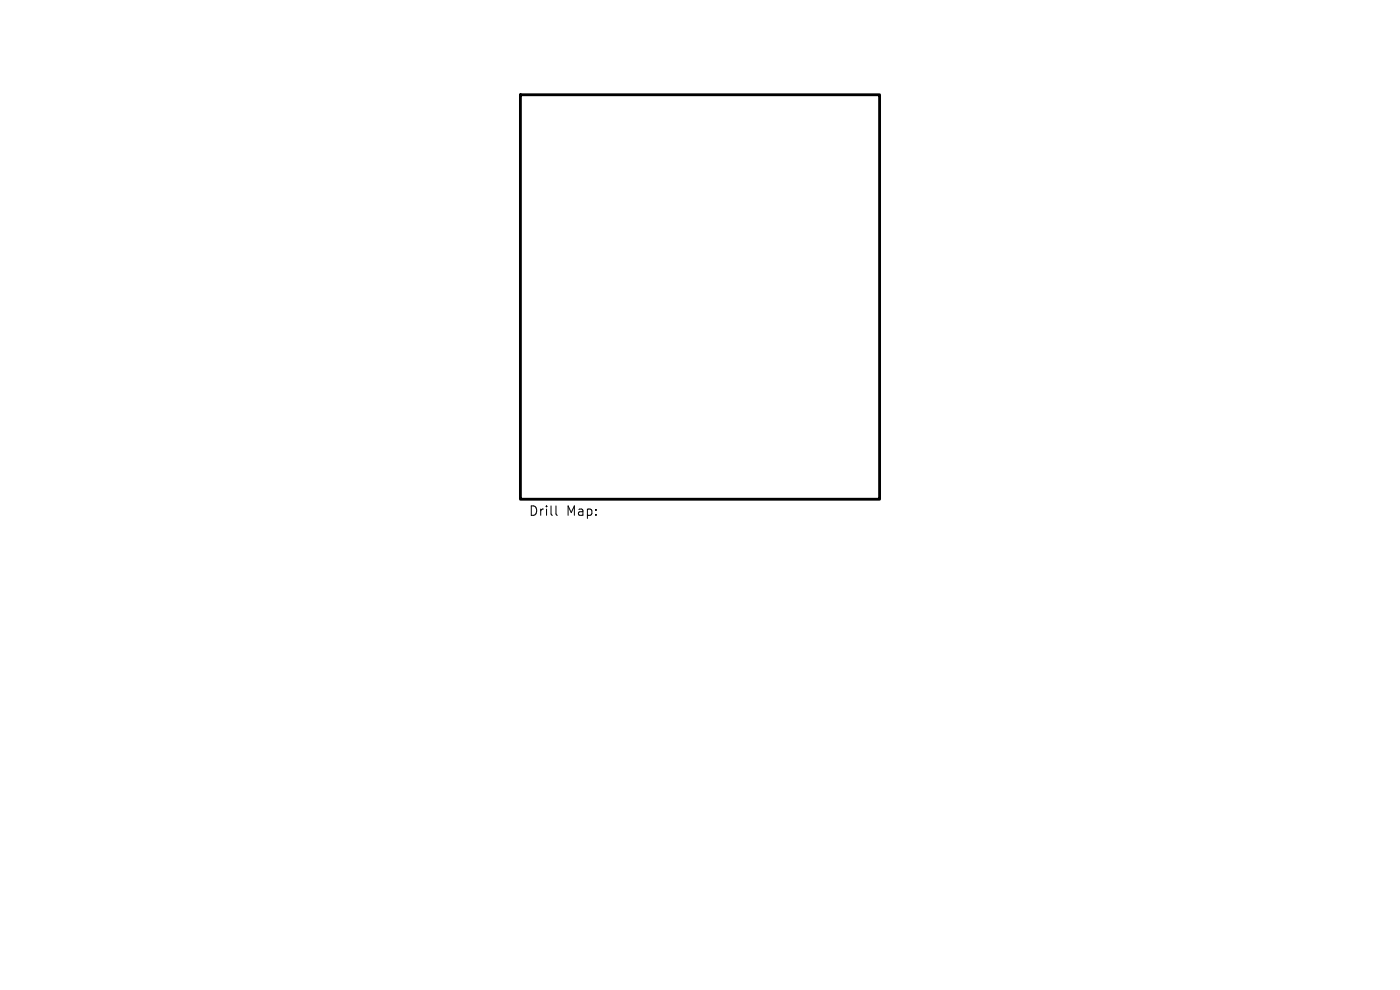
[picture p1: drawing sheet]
<svg xmlns="http://www.w3.org/2000/svg" width="297mm" height="210mm" viewBox="0 0 297 210" stroke-linecap="round" stroke-linejoin="round" font-family="sans-serif">
<defs><g id="words">
<g font-size="2.8">
<text x="112.1" y="109.7">Drill</text>
<text x="120.1" y="109.7">Map:</text>
</g>
</g></defs>
<path d="M110.4 20.1h76.2v85.8h-76.2z" fill="none" stroke="#000" stroke-width=".6"/>
<path d="M117.9 107.3v1.7l.3 .3" fill="none" stroke="#000" stroke-width=".21"/>
<use href="#words"/>
</svg>
